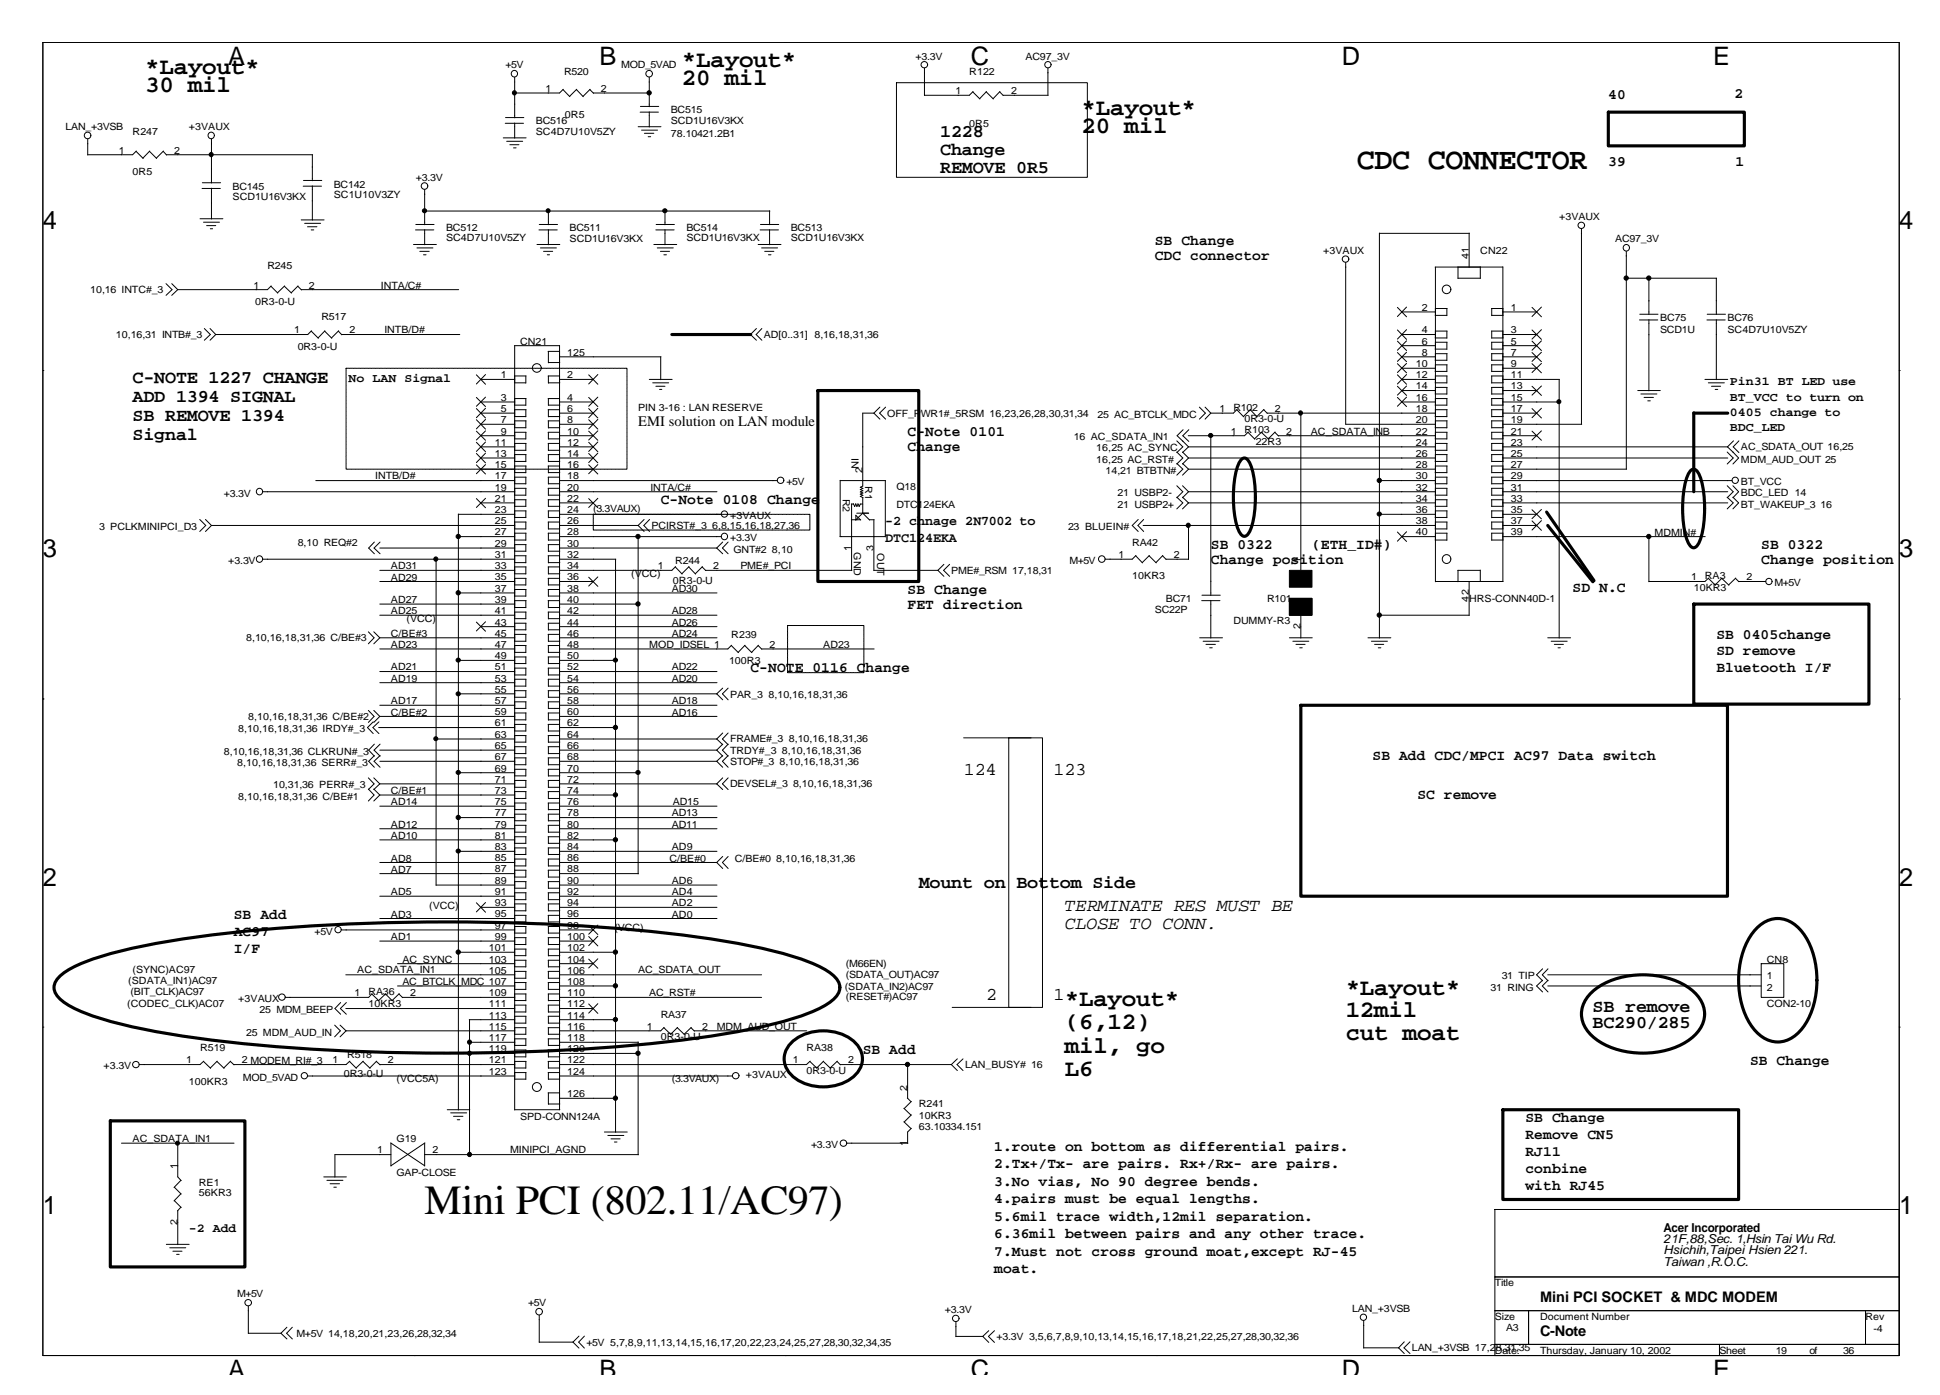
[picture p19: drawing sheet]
<svg xmlns="http://www.w3.org/2000/svg" width="287mm" height="207mm" viewBox="0 0 287 207" stroke-linecap="round" stroke-linejoin="round" font-family="sans-serif">
<defs><g id="words">
<text font-size="6.1" x="62.9" y="179.8">Mini PCI (802.11/AC97)</text>
<text font-size="4.5" x="201" y="25">CDC CONNECTOR</text>
<g font-size="3.8">
<text x="33.8" y="9.7">A</text>
<text x="88.8" y="9.7">B</text>
<text x="143.8" y="9.7">C</text>
<text x="198.8" y="9.7">D</text>
<text x="253.8" y="9.7">E</text>
<text x="6.3" y="34">4</text>
<text x="281.3" y="34">4</text>
<text x="6.3" y="82.6">3</text>
<text x="281.3" y="82.6">3</text>
<text x="6.3" y="131.2">2</text>
<text x="281.3" y="131.2">2</text>
<text x="6.3" y="179.8">1</text>
<text x="281.3" y="179.8">1</text>
<text x="33.8" y="204.1">A</text>
<text x="88.8" y="204.1">B</text>
<text x="143.8" y="204.1">C</text>
<text x="198.8" y="204.1">D</text>
<text x="253.8" y="204.1">E</text>
</g>
<g font-size="3.5">
<text x="21.5" y="11">*Layout*</text>
<text x="101" y="9.9">*Layout*</text>
<text x="21.5" y="13.7">30 mil</text>
<text x="101" y="12.5">20 mil</text>
<text x="160.2" y="17">*Layout*</text>
<text x="160.2" y="19.7">20 mil</text>
<text x="157.7" y="148.9">*Layout*</text>
<text x="199.3" y="147.3">*Layout*</text>
<text x="157.7" y="152.4">(6,12)</text>
<text x="157.7" y="155.9">mil, go</text>
<text x="199.3" y="150.6">12mil</text>
<text x="199.3" y="154">cut moat</text>
<text x="157.7" y="159.4">L6</text>
</g>
<g font-size="2.7">
<text x="139.3" y="20.3">1228</text>
<text x="139.3" y="23">Change</text>
<text x="139.3" y="25.6">REMOVE 0R5</text>
<text x="19.6" y="56.7">C-NOTE 1227 CHANGE</text>
<text x="19.6" y="59.5">ADD 1394 SIGNAL</text>
<text x="19.6" y="62.3">SB REMOVE 1394</text>
<text x="19.6" y="65.1">Signal</text>
<text x="142.8" y="114.8">124</text>
<text x="156.1" y="114.8">123</text>
<text x="136.1" y="131.6">Mount on Bottom Side</text>
<text x="157.7" y="134.9">TERMINATE RES MUST BE</text>
<text x="157.7" y="137.6">CLOSE TO CONN.</text>
<text x="146.1" y="148.1">2</text>
<text x="156.1" y="148.1">1</text>
<text x="235.9" y="149.9">SB remove</text>
<text x="235.9" y="152.2">BC290/285</text>
</g>
<g font-size="2.2">
<text x="238.3" y="14.7">40</text>
<text x="256.9" y="14.5">2</text>
<text x="238.3" y="24.5">39</text>
<text x="257.1" y="24.5">1</text>
<text x="171.1" y="36.3">SB Change</text>
<text x="171.1" y="38.6">CDC connector</text>
<text x="94.5" y="63.1">EMI solution on LAN module</text>
<text x="134.5" y="64.6">C-Note 0101</text>
<text x="134.5" y="66.9">Change</text>
<text x="97.9" y="74.6">C-Note 0108 Change</text>
<text x="179.4" y="81.3">SB 0322</text>
<text x="179.4" y="83.5">Change position</text>
<text x="194.4" y="81.3">(ETH_ID#)</text>
<text x="260.9" y="81.3">SB 0322</text>
<text x="260.9" y="83.5">Change position</text>
<text x="134.5" y="87.9">SB Change</text>
<text x="233" y="87.7">SD N.C</text>
<text x="134.5" y="90.1">FET direction</text>
<text x="254.3" y="94.6">SB 0405change</text>
<text x="111.2" y="99.6">C-NOTE 0116 Change</text>
<text x="254.3" y="97">SD remove</text>
<text x="254.3" y="99.5">Bluetooth I/F</text>
<text x="203.3" y="112.5">SB Add CDC/MPCI AC97 Data switch</text>
<text x="210" y="118.4">SC remove</text>
<text x="34.6" y="136.2">SB Add</text>
<text x="34.6" y="138.6">AC97</text>
<text x="34.6" y="141.1">I/F</text>
<text x="127.8" y="156.1">SB Add</text>
<text x="259.2" y="157.8">SB Change</text>
<text x="226" y="166.1">SB Change</text>
<text x="147.3" y="170.4">1.route on bottom as differential pairs.</text>
<text x="147.3" y="173">2.Tx+/Tx- are pairs. Rx+/Rx- are pairs.</text>
<text x="226" y="168.7">Remove CN5</text>
<text x="226" y="171.2">RJ11</text>
<text x="226" y="173.8">conbine</text>
<text x="147.3" y="175.6">3.No vias, No 90 degree bends.</text>
<text x="147.3" y="178.2">4.pairs must be equal lengths.</text>
<text x="226" y="176.3">with RJ45</text>
<text x="147.3" y="180.8">5.6mil trace width,12mil separation.</text>
<text x="147.3" y="183.4">6.36mil between pairs and any other trace.</text>
<text x="147.3" y="185.9">7.Must not cross ground moat,except RJ-45</text>
<text x="147.3" y="188.5">moat.</text>
<text x="228.1" y="197.8">C-Note</text>
<text x="228.1" y="192.8">Mini PCI SOCKET &amp; MDC MODEM</text>
</g>
<g font-size="2">
<text x="131.1" y="77.8">-2 chnage 2N7002 to</text>
<text x="131.1" y="80.2">DTC124EKA</text>
</g>
<g font-size="1.8">
<text x="51.6" y="56.5">No LAN Signal</text>
<text x="256.2" y="57">Pin31 BT LED use</text>
<text x="256.2" y="59.3">BT_VCC to turn on</text>
<text x="256.2" y="61.6">0405 change to</text>
<text x="256.2" y="63.9">BDC_LED</text>
<text x="28" y="182.5">-2 Add</text>
<text x="246.4" y="182.5">Acer Incorporated</text>
<text x="246.4" y="184.1">21F,88,Sec. 1,Hsin Tai Wu Rd.</text>
<text x="246.4" y="185.8">Hsichih,Taipei Hsien 221.</text>
<text x="246.4" y="187.4">Taiwan ,R.O.C.</text>
</g>
<g font-size="1.5">
<text x="74.9" y="10.1">+5V</text>
<text x="83.6" y="11.1">R520</text>
<text x="92" y="10.1">MOD_5VAD</text>
<text x="135.6" y="8.8">+3.3V</text>
<text x="143.6" y="11.1">R122</text>
<text x="151.9" y="8.8">AC97_3V</text>
<text x="80.8" y="13.6">1</text>
<text x="83.7" y="17.5">0R5</text>
<text x="89" y="13.6">2</text>
<text x="99.4" y="16.8">BC515</text>
<text x="141.6" y="13.9">1</text>
<text x="149.8" y="13.9">2</text>
<text x="9.7" y="19.3">LAN_+3VSB</text>
<text x="17.6" y="22.7">1</text>
<text x="19.6" y="20">R247</text>
<text x="25.8" y="22.7">2</text>
<text x="28" y="19.3">+3VAUX</text>
<text x="79.4" y="18.4">BC516</text>
<text x="79.4" y="20">SC4D7U10V5ZY</text>
<text x="99.4" y="18.3">SCD1U16V3KX</text>
<text x="99.4" y="20.3">78.10421.2B1</text>
<text x="143.6" y="18.8">0R5</text>
<text x="19.6" y="25.9">0R5</text>
<text x="34.5" y="28.1">BC145</text>
<text x="34.5" y="29.6">SCD1U16V3KX</text>
<text x="49.4" y="27.8">BC142</text>
<text x="49.4" y="29.3">SC1U10V3ZY</text>
<text x="61.6" y="26.8">+3.3V</text>
<text x="66.1" y="34.3">BC512</text>
<text x="66.1" y="35.7">SC4D7U10V5ZY</text>
<text x="84.4" y="34.3">BC511</text>
<text x="84.4" y="35.9">SCD1U16V3KX</text>
<text x="101.7" y="34.3">BC514</text>
<text x="101.7" y="35.7">SCD1U16V3KX</text>
<text x="117.1" y="34.3">BC513</text>
<text x="117.1" y="35.7">SCD1U16V3KX</text>
<text x="231" y="32.6">+3VAUX</text>
<text x="239.3" y="35.9">AC97_3V</text>
<text x="39.6" y="39.9">R245</text>
<text x="196" y="37.6">+3VAUX</text>
<text x="217.6" y="38.4" transform="rotate(-90 217.6 38.4)">41</text>
<text x="219.3" y="37.6">CN22</text>
<text x="13.3" y="43.4">10,16 INTC#_3</text>
<text x="37.5" y="42.7">1</text>
<text x="37.8" y="45.2">0R3-0-U</text>
<text x="45.8" y="42.7">2</text>
<text x="47.6" y="47.4">R517</text>
<text x="56.4" y="42.7">INTA/C#</text>
<text x="210.6" y="46">2</text>
<text x="223.8" y="46">1</text>
<text x="245.9" y="47.6">BC75</text>
<text x="255.9" y="47.6">BC76</text>
<text x="17.1" y="50.1">10,16,31 INTB#_3</text>
<text x="43.6" y="49.4">1</text>
<text x="44.1" y="51.9">0R3-0-U</text>
<text x="51.8" y="49.4">2</text>
<text x="56.9" y="49.4">INTB/D#</text>
<text x="77" y="51.1">CN21</text>
<text x="84" y="52.7">125</text>
<text x="113.2" y="50.1">AD[0..31] 8,16,18,31,36</text>
<text x="210.6" y="49.4">4</text>
<text x="210.6" y="51">6</text>
<text x="210.6" y="52.7">8</text>
<text x="223.8" y="49.4">3</text>
<text x="223.8" y="51">5</text>
<text x="223.8" y="52.7">7</text>
<text x="245.9" y="49.2">SCD1U</text>
<text x="255.9" y="49.2">SC4D7U10V5ZY</text>
<text x="74.2" y="56">1</text>
<text x="74.2" y="59.4">3</text>
<text x="84" y="56">2</text>
<text x="84" y="59.4">4</text>
<text x="209.7" y="54.4">10</text>
<text x="209.7" y="56">12</text>
<text x="209.7" y="57.7">14</text>
<text x="209.7" y="59.4">16</text>
<text x="223.8" y="54.4">9</text>
<text x="223.8" y="56">11</text>
<text x="223.8" y="57.7">13</text>
<text x="223.8" y="59.4">15</text>
<text x="74.2" y="61">5</text>
<text x="74.2" y="62.7">7</text>
<text x="74.2" y="64.4">9</text>
<text x="84" y="61">6</text>
<text x="84" y="62.7">8</text>
<text x="84" y="64.4">10</text>
<text x="94.5" y="60.9">PIN 3-16 : LAN RESERVE</text>
<text x="131.4" y="61.7">OFF_PWR1#_5RSM 16,23,26,28,30,31,34</text>
<text x="159.1" y="65.2">16 AC_SDATA_IN1</text>
<text x="162.6" y="61.9">25 AC_BTCLK_MDC</text>
<text x="180.6" y="61">1</text>
<text x="182.3" y="64.4">1</text>
<text x="182.7" y="60.9">R102</text>
<text x="184.4" y="64.2">R103</text>
<text x="184.4" y="62.5">0R3-0-U</text>
<text x="186" y="65.9">22R3</text>
<text x="188.8" y="61">2</text>
<text x="190.5" y="64.4">2</text>
<text x="194.2" y="64.4">AC_SDATA_INB</text>
<text x="209.7" y="61">18</text>
<text x="209.7" y="62.7">20</text>
<text x="209.7" y="64.4">22</text>
<text x="223.8" y="61">17</text>
<text x="223.8" y="62.7">19</text>
<text x="223.8" y="64.4">21</text>
<text x="55.6" y="71">INTB/D#</text>
<text x="73.3" y="66">11</text>
<text x="73.3" y="67.7">13</text>
<text x="73.3" y="69.3">15</text>
<text x="73.3" y="71">17</text>
<text x="84" y="66">12</text>
<text x="84" y="67.7">14</text>
<text x="84" y="69.3">16</text>
<text x="84" y="71">18</text>
<text x="116.5" y="71.9">+5V</text>
<text x="126.2" y="67.8" transform="rotate(90 126.2 67.8)">IN</text>
<text x="127.8" y="70" transform="rotate(-90 127.8 70)">2</text>
<text x="128.1" y="72" transform="rotate(90 128.1 72)">R1</text>
<text x="162.4" y="68.5">16,25 AC_RST#</text>
<text x="162.4" y="66.9">16,25 AC_SYNC</text>
<text x="163.7" y="70.2">14,21 BTBTN#</text>
<text x="209.7" y="66">24</text>
<text x="209.7" y="67.7">26</text>
<text x="209.7" y="69.3">28</text>
<text x="209.7" y="71">30</text>
<text x="223.8" y="66">23</text>
<text x="223.8" y="67.7">25</text>
<text x="223.8" y="69.3">27</text>
<text x="223.8" y="71">29</text>
<text x="257.9" y="68.5">MDM_AUD_OUT 25</text>
<text x="257.9" y="66.7">AC_SDATA_OUT 16,25</text>
<text x="257.9" y="71.9">BT_VCC</text>
<text x="33.1" y="73.7">+3.3V</text>
<text x="73.3" y="72.7">19</text>
<text x="73.3" y="74.3">21</text>
<text x="73.3" y="76">23</text>
<text x="73.3" y="77.7">25</text>
<text x="84" y="72.7">20</text>
<text x="84" y="74.3">22</text>
<text x="84" y="76">24</text>
<text x="84" y="77.7">26</text>
<text x="87.9" y="75.8">(3.3VAUX)</text>
<text x="96.3" y="72.7">INTA/C#</text>
<text x="108.2" y="76.8">+3VAUX</text>
<text x="124.8" y="73.8" transform="rotate(90 124.8 73.8)">R2</text>
<text x="132.8" y="72.5">Q18</text>
<text x="132.8" y="75.2">DTC124EKA</text>
<text x="165.6" y="73.5">21 USBP2-</text>
<text x="165.6" y="75.2">21 USBP2+</text>
<text x="209.7" y="72.7">32</text>
<text x="209.7" y="74.3">34</text>
<text x="209.7" y="76">36</text>
<text x="209.7" y="77.7">38</text>
<text x="223.8" y="72.7">31</text>
<text x="223.8" y="74.3">33</text>
<text x="223.8" y="76">35</text>
<text x="223.8" y="77.7">37</text>
<text x="257.9" y="75.2">BT_WAKEUP_3</text>
<text x="257.9" y="73.5">BDC_LED 14</text>
<text x="269.7" y="75.2">16</text>
<text x="14.7" y="78.5">3 PCLKMINIPCI_D3</text>
<text x="33.8" y="83.5">+3.3V</text>
<text x="44.1" y="80.8">8,10 REQ#2</text>
<text x="73.3" y="79.3">27</text>
<text x="73.3" y="81">29</text>
<text x="73.3" y="82.6">31</text>
<text x="84" y="79.3">28</text>
<text x="84" y="81">30</text>
<text x="84" y="82.6">32</text>
<text x="96.5" y="78.3">PCIRST#_3</text>
<text x="100" y="83.5">R244</text>
<text x="105.5" y="78.3">6,8,15,16,18,27,36</text>
<text x="108.2" y="80.2">+3.3V</text>
<text x="108.7" y="81.8">GNT#2</text>
<text x="114.3" y="81.8">8,10</text>
<text x="126.1" y="81.5" transform="rotate(-90 126.1 81.5)">1</text>
<text x="126.5" y="81.8" transform="rotate(90 126.5 81.8)">GND</text>
<text x="129.4" y="81.5" transform="rotate(-90 129.4 81.5)">3</text>
<text x="130" y="82" transform="rotate(90 130 82)">OUT</text>
<text x="158.2" y="78.5">23 BLUEIN#</text>
<text x="158.4" y="83.5">M+5V</text>
<text x="165.7" y="82.6">1</text>
<text x="167.7" y="80.8">RA42</text>
<text x="173.9" y="82.6">2</text>
<text x="192.7" y="83.3" transform="rotate(-90 192.7 83.3)">1</text>
<text x="209.7" y="79.3">40</text>
<text x="223.8" y="79.3">39</text>
<text x="245.1" y="79.3">MDMIN#</text>
<text x="57.9" y="84.3">AD31</text>
<text x="57.9" y="86">AD29</text>
<text x="57.9" y="89.3">AD27</text>
<text x="73.3" y="84.3">33</text>
<text x="73.3" y="86">35</text>
<text x="73.3" y="87.6">37</text>
<text x="73.3" y="89.3">39</text>
<text x="84" y="84.3">34</text>
<text x="84" y="86">36</text>
<text x="84" y="87.6">38</text>
<text x="84" y="89.3">40</text>
<text x="93.5" y="85.5">(VCC)</text>
<text x="97.5" y="84.3">1</text>
<text x="99.5" y="87.6">AD30</text>
<text x="99.7" y="86.5">0R3-0-U</text>
<text x="105.7" y="84.3">2</text>
<text x="109.7" y="84.3">PME#_PCI</text>
<text x="140.9" y="85">PME#_RSM 17,18,31</text>
<text x="167.7" y="85.8">10KR3</text>
<text x="172.7" y="89.2">BC71</text>
<text x="187.7" y="89.2">R101</text>
<text x="217.6" y="89.1" transform="rotate(-90 217.6 89.1)">42</text>
<text x="217.6" y="89.2">HRS-CONN40D-1</text>
<text x="250.5" y="86">1</text>
<text x="250.9" y="87.5">10KR3</text>
<text x="252.6" y="85.8">RA3</text>
<text x="258.7" y="86">2</text>
<text x="262.9" y="86.8">M+5V</text>
<text x="36.4" y="95">8,10,16,18,31,36 C/BE#3</text>
<text x="57.9" y="94.3">C/BE#3</text>
<text x="57.9" y="96">AD23</text>
<text x="57.9" y="91">AD25</text>
<text x="60.2" y="92.1">(VCC)</text>
<text x="73.3" y="90.9">41</text>
<text x="73.3" y="92.6">43</text>
<text x="73.3" y="94.3">45</text>
<text x="73.3" y="95.9">47</text>
<text x="84" y="90.9">42</text>
<text x="84" y="92.6">44</text>
<text x="84" y="94.3">46</text>
<text x="84" y="95.9">48</text>
<text x="96.2" y="96">MOD_IDSEL 1</text>
<text x="99.5" y="91">AD28</text>
<text x="99.5" y="92.6">AD26</text>
<text x="99.5" y="94.3">AD24</text>
<text x="108.3" y="94.5">R239</text>
<text x="114" y="95.9">2</text>
<text x="122" y="96">AD23</text>
<text x="171.1" y="90.8">SC22P</text>
<text x="182.7" y="92.5">DUMMY-R3</text>
<text x="192.7" y="93.2" transform="rotate(-90 192.7 93.2)">2</text>
<text x="57.9" y="99.3">AD21</text>
<text x="57.9" y="101">AD19</text>
<text x="73.3" y="97.6">49</text>
<text x="73.3" y="99.3">51</text>
<text x="73.3" y="100.9">53</text>
<text x="84" y="97.6">50</text>
<text x="84" y="99.3">52</text>
<text x="84" y="100.9">54</text>
<text x="99.5" y="99.3">AD22</text>
<text x="99.5" y="101">AD20</text>
<text x="108" y="98.3">100R3</text>
<text x="36.8" y="106.6">8,10,16,18,31,36 C/BE#2</text>
<text x="57.9" y="104.3">AD17</text>
<text x="57.9" y="106">C/BE#2</text>
<text x="73.3" y="102.6">55</text>
<text x="73.3" y="104.3">57</text>
<text x="73.3" y="105.9">59</text>
<text x="73.3" y="107.6">61</text>
<text x="84" y="102.6">56</text>
<text x="84" y="104.3">58</text>
<text x="84" y="105.9">60</text>
<text x="84" y="107.6">62</text>
<text x="99.5" y="104.3">AD18</text>
<text x="99.5" y="106">AD16</text>
<text x="108.2" y="103.3">PAR_3</text>
<text x="113.8" y="103.3">8,10,16,18,31,36</text>
<text x="33.1" y="111.8">8,10,16,18,31,36 CLKRUN#_3</text>
<text x="35.1" y="113.4">8,10,16,18,31,36 SERR#_3</text>
<text x="35.3" y="108.5">8,10,16,18,31,36 IRDY#_3</text>
<text x="73.3" y="109.3">63</text>
<text x="73.3" y="110.9">65</text>
<text x="73.3" y="112.6">67</text>
<text x="84" y="109.3">64</text>
<text x="84" y="110.9">66</text>
<text x="84" y="112.6">68</text>
<text x="108.2" y="111.6">TRDY#_3</text>
<text x="108.2" y="110">FRAME#_3</text>
<text x="108.2" y="113.3">STOP#_3</text>
<text x="115.5" y="113.3">8,10,16,18,31,36</text>
<text x="115.8" y="111.6">8,10,16,18,31,36</text>
<text x="116.8" y="110">8,10,16,18,31,36</text>
<text x="35.3" y="118.4">8,10,16,18,31,36 C/BE#1</text>
<text x="40.5" y="116.8">10,31,36 PERR#_3</text>
<text x="57.9" y="119.3">AD14</text>
<text x="57.9" y="117.6">C/BE#1</text>
<text x="73.3" y="114.3">69</text>
<text x="73.3" y="115.9">71</text>
<text x="73.3" y="117.6">73</text>
<text x="73.3" y="119.2">75</text>
<text x="84" y="114.3">70</text>
<text x="84" y="115.9">72</text>
<text x="84" y="117.6">74</text>
<text x="84" y="119.2">76</text>
<text x="99.7" y="119.3">AD15</text>
<text x="108.2" y="116.6">DEVSEL#_3</text>
<text x="117.5" y="116.6">8,10,16,18,31,36</text>
<text x="57.9" y="124.3">AD10</text>
<text x="57.9" y="122.6">AD12</text>
<text x="73.3" y="120.9">77</text>
<text x="73.3" y="122.6">79</text>
<text x="73.3" y="124.2">81</text>
<text x="73.3" y="125.9">83</text>
<text x="84" y="120.9">78</text>
<text x="84" y="122.6">80</text>
<text x="84" y="124.2">82</text>
<text x="84" y="125.9">84</text>
<text x="99.5" y="125.9">AD9</text>
<text x="99.5" y="120.9">AD13</text>
<text x="99.5" y="122.6">AD11</text>
<text x="57.9" y="127.6">AD8</text>
<text x="57.9" y="129.3">AD7</text>
<text x="73.3" y="127.6">85</text>
<text x="73.3" y="129.2">87</text>
<text x="73.3" y="130.9">89</text>
<text x="84" y="127.6">86</text>
<text x="84" y="129.2">88</text>
<text x="84" y="130.9">90</text>
<text x="99.2" y="127.6">C/BE#0</text>
<text x="99.5" y="130.9">AD6</text>
<text x="108.8" y="127.7">C/BE#0</text>
<text x="115" y="127.7">8,10,16,18,31,36</text>
<text x="57.9" y="135.9">AD3</text>
<text x="57.9" y="132.6">AD5</text>
<text x="63.6" y="134.6">(VCC)</text>
<text x="73.3" y="132.6">91</text>
<text x="73.3" y="134.2">93</text>
<text x="73.3" y="135.9">95</text>
<text x="73.3" y="137.6">97</text>
<text x="84" y="132.6">92</text>
<text x="84" y="134.2">94</text>
<text x="84" y="135.9">96</text>
<text x="84" y="137.6">98</text>
<text x="91" y="137.9">(VCC)</text>
<text x="99.5" y="132.6">AD4</text>
<text x="99.5" y="134.3">AD2</text>
<text x="99.5" y="135.9">AD0</text>
<text x="46.6" y="138.4">+5V</text>
<text x="57.9" y="139.2">AD1</text>
<text x="59.6" y="142.6">AC_SYNC</text>
<text x="72.4" y="140.9">101</text>
<text x="72.4" y="142.6">103</text>
<text x="73.3" y="139.2">99</text>
<text x="84" y="139.2">100</text>
<text x="84" y="140.9">102</text>
<text x="84" y="142.6">104</text>
<text x="125.3" y="143.2">(M66EN)</text>
<text x="261.7" y="142.6">CN8</text>
<text x="18.8" y="149.1">(CODEC_CLK)AC07</text>
<text x="19" y="145.7">(SDATA_IN1)AC97</text>
<text x="19.3" y="147.4">(BIT_CLK)AC97</text>
<text x="19.6" y="144.1">(SYNC)AC97</text>
<text x="35.3" y="148.4">+3VAUX</text>
<text x="52.5" y="147.5">1</text>
<text x="52.9" y="144.1">AC_SDATA_IN1</text>
<text x="54.6" y="147.4">RA36</text>
<text x="54.6" y="149.1">10KR3</text>
<text x="59.6" y="145.9">AC_BTCLK_MDC 107</text>
<text x="60.7" y="147.5">2</text>
<text x="72.4" y="144.2">105</text>
<text x="72.4" y="147.5">109</text>
<text x="72.4" y="149.2">111</text>
<text x="84" y="144.2">106</text>
<text x="84" y="145.9">108</text>
<text x="84" y="147.5">110</text>
<text x="84" y="149.2">112</text>
<text x="94.5" y="144.1">AC_SDATA_OUT</text>
<text x="96.2" y="147.5">AC_RST#</text>
<text x="125.1" y="146.6">(SDATA_IN2)AC97</text>
<text x="125.3" y="148.1">(RESET#)AC97</text>
<text x="125.3" y="144.9">(SDATA_OUT)AC97</text>
<text x="220.8" y="146.7">31 RING</text>
<text x="222.5" y="145">31 TIP</text>
<text x="261.7" y="149.2">CON2-10</text>
<text x="261.7" y="145">1</text>
<text x="261.7" y="146.7">2</text>
<text x="29.6" y="155.7">R519</text>
<text x="36.4" y="153.4">25 MDM_AUD_IN</text>
<text x="38.4" y="150">25 MDM_BEEP</text>
<text x="72.4" y="150.8">113</text>
<text x="72.4" y="152.5">115</text>
<text x="72.4" y="154.2">117</text>
<text x="72.4" y="155.8">119</text>
<text x="84" y="150.8">114</text>
<text x="84" y="152.5">116</text>
<text x="84" y="154.2">118</text>
<text x="84" y="155.8">120</text>
<text x="95.8" y="152.5">1</text>
<text x="97.9" y="150.7">RA37</text>
<text x="97.9" y="154">0R3-0-U</text>
<text x="104" y="152.5">2</text>
<text x="106.2" y="152.5">MDM_AUD_OUT</text>
<text x="119.5" y="155.7">RA38</text>
<text x="15.3" y="158.4">+3.3V</text>
<text x="27.6" y="157.5">1</text>
<text x="28" y="160.7">100KR3</text>
<text x="35.8" y="157.5">2 MODEM_RI#_3</text>
<text x="36" y="160">MOD_5VAD</text>
<text x="49.2" y="157.5">1</text>
<text x="50.9" y="159.5">0R3-0-U</text>
<text x="51.4" y="156.7">R518</text>
<text x="57.4" y="157.5">2</text>
<text x="58.8" y="160.2">(VCC5A)</text>
<text x="72.4" y="157.5">121</text>
<text x="72.4" y="159.2">123</text>
<text x="84" y="157.5">122</text>
<text x="84" y="159.2">124</text>
<text x="99.5" y="160.2">(3.3VAUX)</text>
<text x="110.5" y="159.7">+3VAUX</text>
<text x="117.4" y="157.5">1</text>
<text x="119.5" y="159">0R3-0-U</text>
<text x="125.6" y="157.5">2</text>
<text x="134.4" y="161.5" transform="rotate(-90 134.4 161.5)">2</text>
<text x="143" y="158.2">LAN_BUSY# 16</text>
<text x="77" y="165.8">SPD-CONN124A</text>
<text x="84" y="162.5">126</text>
<text x="136.1" y="164">R241</text>
<text x="136.1" y="165.7">10KR3</text>
<text x="136.1" y="167.4">63.10334.151</text>
<text x="19.6" y="169.2">AC_SDATA_IN1</text>
<text x="26.3" y="173.2" transform="rotate(-90 26.3 173.2)">1</text>
<text x="55.9" y="170.8">1</text>
<text x="58.8" y="169.2">G19</text>
<text x="64.1" y="170.8">2</text>
<text x="75.6" y="170.8">MINIPCI_AGND</text>
<text x="120.1" y="170">+3.3V</text>
<text x="134.4" y="169.7" transform="rotate(-90 134.4 169.7)">1</text>
<text x="29.5" y="175.7">RE1</text>
<text x="29.5" y="177.2">56KR3</text>
<text x="58.8" y="174.2">GAP-CLOSE</text>
<text x="26.3" y="181.4" transform="rotate(-90 26.3 181.4)">2</text>
<text x="221.4" y="190.5">Title</text>
<text x="35.1" y="192.1">M+5V</text>
<text x="43.9" y="198">M+5V 14,18,20,21,23,26,28,32,34</text>
<text x="78.2" y="193.5">+5V</text>
<text x="140" y="194.5">+3.3V</text>
<text x="200.3" y="194.3">LAN_+3VSB</text>
<text x="221.4" y="195.5">Size</text>
<text x="223.1" y="197.1">A3</text>
<text x="228.1" y="195.5">Document Number</text>
<text x="276.4" y="195.5">Rev</text>
<text x="277.5" y="197.3">-4</text>
<text x="86.9" y="199.3">+5V 5,7,8,9,11,13,14,15,16,17,20,22,23,24,25,27,28,30,32,34,35</text>
<text x="147.6" y="198.5">+3.3V 3,5,6,7,8,9,10,13,14,15,16,17,18,21,22,25,27,28,30,32,36</text>
<text x="209.2" y="200.1">LAN_+3VSB 17,28,31,35</text>
<text x="221.4" y="200.5">Date:</text>
<text x="228.1" y="200.5">Thursday, January 10, 2002</text>
<text x="254.7" y="200.5">Sheet</text>
<text x="263.1" y="200.5">19</text>
<text x="268.1" y="200.5">of</text>
<text x="273.1" y="200.5">36</text>
</g>
</g></defs>
<g fill="none" stroke="#000" stroke-width=".15">
<path d="M6.3 6.3h275v194.5h-275zM61.3 6.3h.1M74.8 18.3h2.8M74.9 17.4h2.7M76.2 11.4v6.1M76.2 18.2v2.3M76.7 10.9a.47 .47 0 0 0-.7-.4 .47 .47 0 0 0-.2 .7 .47 .47 0 0 0 .8 0l.1-.3M83.4 13.3l1 1M83.4 13.2l-.5 .6h-6.7M85.4 13.3l1 1M85.4 13.2l-1 1.1M87.4 13.3l.5 .5"/>
<path d="M87.4 13.2l-1 1.1M87.9 13.8h8.3M94.5 18.8h3.4M94.8 16.6h2.7M94.9 15.8h2.7M95 19.3h2.4M95.5 19.7h1.4M96.2 11.4v4.4M96.2 16.6v2.2M96.6 10.9a.49 .49 0 0 0-.6-.4 .49 .49 0 0 0-.2 .7 .49 .49 0 0 0 .8 0v-.3M116.3 6.3h.1M132.8 12.2h28.3v14.1h-28.3z"/>
<path d="M136.9 10.1v4.1M144.1 13.6l1.1 1.1M144.1 13.6l-.5 .5h-6.7M146.1 13.6l1.1 1.1M146.1 13.6l-1 1M148.1 13.6l.5 .6M148.1 13.6l-1 1M148.6 14.1h6.7M155.2 10.1v4M171.3 6.3h.1M226.3 6.3h.1M13 20.6v2.4"/>
<path d="M13.5 20a.49 .49 0 0 0-.7-.4 .49 .49 0 0 0-.2 .8 .49 .49 0 0 0 .8-.1l.1-.2M20.2 22.4l1 1.1M20.2 22.4l-.6 .5h-6.6M22.1 22.4l1.1 1.1M22.2 22.4l-1 1M24.2 22.4l.5 .6M24.2 22.4l-1 1M24.6 22.9h21.7M29.6 32.4h3.4M29.9 27.9h2.7M30 27.1h2.7M30.1 32.9h2.4"/>
<path d="M30.6 33.4h1.4M31.2 33.9h.3M31.3 20.6v6.5M31.3 27.9v4.5M31.7 20a.47 .47 0 0 0-.6-.4 .47 .47 0 0 0-.2 .8 .47 .47 0 0 0 .8-.1v-.2M44.6 32.6h3.4M44.9 27.6h2.7M45 26.7h2.7M45.1 33.1h2.4M45.6 33.6h1.3M46.1 34.1h.4M46.3 22.9v3.9"/>
<path d="M46.3 27.5v5.1M61.3 36.2h3.3M61.6 34.1h2.7M61.6 33.2h2.7M61.8 36.7h2.3M62.2 37.2h1.4M62.7 37.7h.4M62.9 28.1v5.2M62.9 34v2.3M62.9 31.3h51.1M63.4 27.5a.49 .49 0 0 0-.7-.4 .49 .49 0 0 0-.2 .8 .49 .49 0 0 0 .8-.1l.1-.2M74.5 20.4h3.4"/>
<path d="M75.1 20.9h2.3M75.5 21.4h1.4M76.1 21.9h.4M79.5 36.2h3.4M79.8 34.1h2.7M79.9 33.2h2.7M80.1 36.7h2.3M80.5 37.2h1.4M81.1 37.7h.3M81.2 31.2v2.1M81.2 34v2.3M96 20.2h.4"/>
<path d="M96.9 36.2h3.3M97.2 34.1h2.7M97.2 33.2h2.7M97.4 36.7h2.3M97.8 37.2h1.4M98.3 37.7h.4M98.5 31.2v2.1M98.5 34v2.3M112.3 36.2h3.4M112.6 34.1h2.7M112.6 33.2h2.8M112.8 36.7h2.4"/>
<path d="M113.3 37.2h1.3M113.8 37.7h.4M114 31.2v2.1M114 34v2.3M199.3 38.9v23.9h13.3M204.3 34.5v60M204.3 34.6h13.4M212.6 39.6h10M212.6 39.6v46.6M216 39.6v1.6M217.6 34.5v5.1M219.3 39.5v1.7"/>
<path d="M222.6 39.5v46.6M234.3 33.9v28.9M240.9 37.2v32.3M241.4 36.7a.47 .47 0 0 0-.7-.4 .47 .47 0 0 0-.1 .7 .47 .47 0 0 0 .7-.1l.1-.2M6.3 54.9h.1M24.6 42l.9 .9-.9 .8M25.4 42l.9 .9M26.3 42.9l-.9 .8M30.3 48.7l.9 .8-.9 .9M31.1 48.7l.9 .8M32 49.5l-.9 .9M40.1 42.4l1 1"/>
<path d="M40.2 42.3l-.6 .6h-13.3M42.1 42.4l1.1 1M42.2 42.3l-1.1 1.1M44.1 42.4l.6 .5M44.2 42.3l-1.1 1.1M44.6 42.9h23.3M46.1 49l1.1 1.1M46.1 49l-.5 .5h-13.6M48.1 49l1 1.1M48.1 49l-1 1.1M50.1 49l.5 .6M50.2 49l-1.1 1.1"/>
<path d="M50.6 49.5h17.5M70.6 55.5l1.3 1.4M70.6 58.9l1.3 1.3M71.2 56.2h5M71.2 59.5h5M71.9 55.5l-1.3 1.4M71.9 58.8l-1.3 1.4M76.2 56.7h1.7M76.2 51.2h6.7M76.2 51.2v113.2M76.2 55.7h1.7M76.2 59h1.7"/>
<path d="M77.9 55.7v1M77.9 59v1M81.2 55.7h1.7M81.2 59h1.7M81.2 52h1.7M81.2 56.7h1.7M81.2 52v1.7M81.2 55.7v1M81.2 59v1M81.2 53.7h1.7M82.9 56.2h5M82.9 52.8h15"/>
<path d="M82.9 59.5h5M82.9 51.2v113.2M87.2 55.5l1.4 1.4M87.2 58.9l1.4 1.3M88.6 55.5l-1.4 1.4M88.6 58.8l-1.4 1.4M96.2 56.2h3.4M96.7 56.7h2.4M97.2 57.2h1.3M97.7 57.7h.3M97.9 52.8v3.4M112.1 48.7l-.9 .8 .9 .9"/>
<path d="M112.9 48.7l-.9 .8 .9 .9M207 45.5l1.4 1.4M207 48.9l1.4 1.4M207 50.5l1.4 1.4M207 52.2l1.4 1.4M207 53.9l1.4 1.3M207 55.5l1.4 1.4M207 57.2l1.4 1.4M207 58.9l1.4 1.3M207.6 56.2h5M207.6 57.8h5M207.6 49.5h5"/>
<path d="M207.6 46.2h5M207.6 51.2h5M207.6 52.8h5M207.6 54.5h5M207.6 59.5h5M208.4 45.5l-1.4 1.4M208.4 48.8l-1.4 1.4M208.4 50.5l-1.4 1.4M208.4 52.2l-1.4 1.3M208.4 53.8l-1.4 1.4M208.4 55.5l-1.4 1.4M208.4 57.2l-1.4 1.3"/>
<path d="M208.4 58.8l-1.4 1.4M212.6 56.7h1.7M212.6 58.3h1.7M212.6 46.7h1.7M212.6 50.1h1.7M212.6 51.7h1.7M212.6 53.4h1.7M212.6 55h1.7M212.6 45.7h1.8M212.6 49h1.8M212.6 50.7h1.8M212.6 52.4h1.8"/>
<path d="M212.6 54h1.8M212.6 55.7h1.8M212.6 57.4h1.8M212.6 59h1.8M214.3 45.7v1.1M214.3 49v1.1M214.3 50.7v1M214.3 52.4v1M214.3 54v1M214.3 55.7v1M214.3 57.4v1M214.3 59v1"/>
<path d="M216 41.2h3.3M220.9 45.7h1.7M220.9 49h1.7M220.9 50.7h1.7M220.9 52.4h1.7M220.9 54h1.7M220.9 55.7h1.7M220.9 57.4h1.7M220.9 59h1.7M221 56.7h1.7M221 58.3h1.7M221 46.7h1.7"/>
<path d="M221 50.1h1.7M221 51.7h1.7M221 53.4h1.7M221 55h1.7M221 45.7v1.1M221 49v1.1M221 50.7v1M221 52.4v1M221 54v1M221 55.7v1M221 57.4v1M221 59v1"/>
<path d="M222.6 56.2h8.4M222.6 57.8h5.1M222.6 49.5h5.1M222.6 46.2h5.1M222.6 51.2h5.1M222.6 52.8h5.1M222.6 54.5h5.1M222.6 59.5h8.4M226.9 45.5l1.4 1.4M226.9 48.9l1.4 1.4M226.9 50.5l1.4 1.4M226.9 52.2l1.4 1.4"/>
<path d="M226.9 53.9l1.4 1.3M226.9 57.2l1.4 1.4M228.3 45.5l-1.4 1.4M228.3 48.8l-1.4 1.4M228.3 50.5l-1.4 1.4M228.3 52.2l-1.4 1.3M228.3 53.8l-1.4 1.4M228.3 57.2l-1.4 1.3M231 56.2v38.3M240.9 41.2h13.4M242.6 57.8h3.4M242.9 47.4h2.7"/>
<path d="M242.9 46.5h2.7M243.1 58.3h2.3M243.5 58.9h1.4M244.1 59.4h.4M244.3 41.2v5.4M244.3 47.3v10.6M252.6 56.2h3.3M252.9 47.4h2.7M252.9 46.5h2.7M253.1 56.7h2.3M253.5 57.2h1.4M254.1 57.7h.4"/>
<path d="M254.3 41.2v5.4M254.3 47.3v8.9M281.3 54.9h.1M29.6 76.9l.9 .9-.9 .9M30.4 76.9l.9 .9M31.3 77.8l-.9 .9M31.3 77.8h44.9M38.9 72.8a.47 .47 0 0 0-.6-.4 .47 .47 0 0 0-.2 .7 .47 .47 0 0 0 .7 0l.1-.3M38.9 72.8h37.3M46.8 71.2h29.4M67.9 79.5h8.3M67.9 76.2h8.3"/>
<path d="M67.9 76.1v88.3M70.6 60.5l1.3 1.4M70.6 62.2l1.3 1.4M70.6 63.9l1.3 1.3M70.6 65.5l1.3 1.4M70.6 67.2l1.3 1.4M70.6 68.8l1.3 1.4M70.6 73.8l1.3 1.4M71.2 64.5h5M71.2 61.2h5M71.2 62.8h5M71.2 66.2h5"/>
<path d="M71.2 67.8h5M71.2 69.5h5M71.2 74.5h5M71.9 60.5l-1.3 1.4M71.9 62.1l-1.3 1.4M71.9 63.8l-1.3 1.4M71.9 65.5l-1.3 1.4M71.9 67.1l-1.3 1.4M71.9 68.8l-1.3 1.4M71.9 73.8l-1.3 1.4M76.2 60h1.7M76.2 61.7h1.7"/>
<path d="M76.2 63.3h1.7M76.2 65h1.7M76.2 66.7h1.7M76.2 68.3h1.7M76.2 70h1.7M76.2 71.6h1.7M76.2 73.3h1.7M76.2 75h1.7M76.2 76.6h1.7M76.2 78.3h1.7M76.2 80h1.7M76.2 60.7h1.7"/>
<path d="M76.2 62.3h1.7M76.2 64h1.7M76.2 65.7h1.7M76.2 67.3h1.7M76.2 69h1.7M76.2 70.7h1.7M76.2 72.3h1.7M76.2 74h1.7M76.2 75.7h1.7M76.2 77.3h1.7M76.2 79h1.7M77.9 60.7v1"/>
<path d="M77.9 62.3v1.1M77.9 64v1M77.9 65.7v1M77.9 67.3v1.1M77.9 69v1M77.9 70.7v1M77.9 72.3v1.1M77.9 74v1M77.9 75.7v1M77.9 77.3v1.1M77.9 79v1M81.2 60.7h1.7"/>
<path d="M81.2 62.3h1.7M81.2 64h1.7M81.2 65.7h1.7M81.2 67.3h1.7M81.2 69h1.7M81.2 70.7h1.7M81.2 72.3h1.7M81.2 74h1.7M81.2 75.7h1.7M81.2 77.3h1.7M81.2 79h1.7M81.2 60.7v1"/>
<path d="M81.2 62.3v1.1M81.2 64v1M81.2 65.7v1M81.2 67.3v1.1M81.2 69v1M81.2 70.7v1M81.2 72.3v1.1M81.2 74v1M81.2 75.7v1M81.2 77.3v1.1M81.2 79v1M81.2 60h1.7"/>
<path d="M81.2 61.7h1.7M81.2 63.3h1.7M81.2 65h1.7M81.2 66.7h1.7M81.2 68.3h1.7M81.2 70h1.7M81.2 71.6h1.7M81.2 73.3h1.7M81.2 75h1.7M81.2 76.6h1.7M81.2 78.3h1.7M81.2 80h1.7"/>
<path d="M82.9 79.5h23.9M82.9 76.2h23.9M82.9 71.2h32.2M82.9 72.8h23.3M82.9 64.5h5M82.9 61.2h5M82.9 62.8h5M82.9 66.2h5M82.9 67.8h5M82.9 69.5h5M82.9 74.5h5M82.9 77.8h11.7"/>
<path d="M87.2 60.5l1.4 1.4M87.2 62.2l1.4 1.4M87.2 63.9l1.4 1.3M87.2 65.5l1.4 1.4M87.2 67.2l1.4 1.4M87.2 68.8l1.4 1.4M87.2 73.8l1.4 1.4M88.6 73.8l-1.4 1.4M88.6 60.5l-1.4 1.4M88.6 62.1l-1.4 1.4M88.6 63.8l-1.4 1.4M88.6 65.5l-1.4 1.4"/>
<path d="M88.6 67.1l-1.4 1.4M88.6 68.8l-1.4 1.4M94.5 79.4v50M95.4 76.9l-.9 .9 .9 .9M96.2 76.9l-.8 .9 .8 .9M124.4 79.5h6.7M124.5 71.2h6.7M124.5 71.1v8.4M126.1 77h1.4M126.1 74.6h.3M126.2 74.6v9.9M126.4 74.6l.2 .4"/>
<path d="M126.7 77l1.1-1 1 1M126.7 74.6l.3 .4M126.8 74.6l-.2 .4M126.8 76.3v.7M126.8 76.3l.7 .7M126.9 76h1.8M127.1 74.6l.2 .4M127.1 74.6l-.2 .4M127.4 74.6h.4M127.5 72.2l.3 .2M127.5 72.5l.3 .2M127.5 72.8l.3 .2"/>
<path d="M127.5 73.2l.3 .2M127.5 73.5l.3 .2M127.5 74.6l-.2 .4M127.8 73.7v2.3M127.8 72l-.4 .2M127.8 72.3l-.4 .2M127.8 72.7l-.4 .2M127.8 73l-.4 .2M127.8 73.3l-.4 .2M128.8 77h.7M129.5 77v7.5M129.5 61.2h-1.7v10.8"/>
<path d="M130.3 60.3l-.8 .9 .8 .9M131.1 71.2v8.3M131.2 60.3l-.9 .9 .9 .9M168.6 76.9l-.9 .9 .9 .9M169.3 77.8h43.3M169.4 76.9l-.8 .9 .8 .9M174.3 66.9l.9 .9-.9 .9M174.3 65.3l.9 .9-.9 .8M174.3 68.6l.9 .9-.9 .9M174.3 71.9l.9 .9-.9 .9M174.3 73.6l.9 .9-.9 .9M175.2 66.9l.9 .9"/>
<path d="M175.2 65.3l.9 .9M175.2 68.6l.9 .9M175.2 71.9l.9 .9M175.2 73.6l.9 .9-.9 .9M175.3 63.6l-.9 .9 .9 .9M176 74.5h36.6M176.1 67.8l-.9 .9M176.1 66.2l-.9 .8M176.1 69.5l-.9 .9M176.1 72.8l-.9 .9M176.1 72.8h36.5M176.1 66.2h36.5"/>
<path d="M176.1 67.8h36.5M176.1 69.5h36.5M176.1 77.8v5.1M176.1 63.6l-.9 .9 .9 .9M177.7 60.3l.9 .9-.9 .9M178.5 60.3l.9 .9M179.4 61.2l-.9 .9M179.4 64.5v23.7M183.2 60.7l1 1M183.3 60.6l-.6 .6h-3.3M184.9 64l1 1M184.9 64l-.5 .5h-8.4"/>
<path d="M185.2 60.7l1 1M185.3 60.6l-1.1 1.1M186.9 64l1 1M186.9 64l-1.1 1M187.2 60.7l.5 .5M187.2 60.6l-1 1.1M187.7 61.2h24.9M188.8 64l.6 .6M188.9 64l-1 1M189.4 64.5h23.2M192.7 61.1v23.4M204.3 76.2h8.3"/>
<path d="M204.3 71.2h8.3M207 78.8l1.4 1.4M207.6 79.5h5M208.4 78.8l-1.4 1.4M212.6 60h1.7M212.6 61.7h1.7M212.6 63.3h1.7M212.6 65h1.7M212.6 66.7h1.7M212.6 68.3h1.7M212.6 70h1.7M212.6 71.6h1.7"/>
<path d="M212.6 73.3h1.7M212.6 75h1.7M212.6 76.6h1.7M212.6 78.3h1.7M212.6 80h1.7M212.6 60.7h1.8M212.6 62.3h1.8M212.6 64h1.8M212.6 65.7h1.8M212.6 67.3h1.8M212.6 69h1.8M212.6 70.7h1.8"/>
<path d="M212.6 72.3h1.8M212.6 74h1.8M212.6 75.7h1.8M212.6 77.3h1.8M212.6 79h1.8M214.3 60.7v1M214.3 62.3v1.1M214.3 64v1M214.3 65.7v1M214.3 67.3v1.1M214.3 69v1M214.3 70.7v1"/>
<path d="M214.3 72.3v1.1M214.3 74v1M214.3 75.7v1M214.3 77.3v1.1M214.3 79v1M220.9 60.7h1.7M220.9 62.3h1.7M220.9 64h1.7M220.9 65.7h1.7M220.9 67.3h1.7M220.9 69h1.7M220.9 70.7h1.7"/>
<path d="M220.9 72.3h1.7M220.9 74h1.7M220.9 75.7h1.7M220.9 77.3h1.7M220.9 79h1.7M221 60h1.7M221 61.7h1.7M221 63.3h1.7M221 65h1.7M221 66.7h1.7M221 68.3h1.7M221 70h1.7"/>
<path d="M221 71.6h1.7M221 73.3h1.7M221 75h1.7M221 76.6h1.7M221 78.3h1.7M221 80h1.7M221 60.7v1M221 62.3v1.1M221 64v1M221 65.7v1M221 67.3v1.1M221 69v1"/>
<path d="M221 70.7v1M221 72.3v1.1M221 74v1M221 75.7v1M221 77.3v1.1M221 79v1M222.6 79.5h30M222.6 76.2h5.1M222.6 71.2h34M222.6 72.8h33.3M222.6 64.5h5.1M222.6 61.2h5.1"/>
<path d="M222.6 62.8h11.7M222.6 66.2h33.3M222.6 67.8h33.3M222.6 69.5h18.4M222.6 74.5h33.3M222.6 77.8h5.1M226.9 60.5l1.4 1.4M226.9 63.9l1.4 1.3M226.9 75.5l1.4 1.3M226.9 77.1l1.4 1.4M228.3 60.5l-1.4 1.4M228.3 63.8l-1.4 1.4"/>
<path d="M228.3 75.5l-1.4 1.3M228.3 77.1l-1.4 1.4M244.3 79.5v6.7M255.9 66.9l.9 .9-.9 .9M255.9 73.6l.9 .9-.9 .9M255.9 71.9l.9 .9-.9 .9M256.7 66.9l.9 .9-.9 .9M256.7 73.6l.9 .9-.9 .9M256.7 71.9l.9 .9-.9 .9M256.8 65.3l-.9 .9 .9 .8M257.6 65.3l-.8 .9 .8 .8M38.9 82.8a.47 .47 0 0 0-.6-.4 .47 .47 0 0 0-.2 .7 .47 .47 0 0 0 .7-.1l.1-.2"/>
<path d="M38.9 82.8h37.3M54.6 93.6l.8 .9-.8 .8M55.4 93.6l.9 .9M55.5 80.3l-.9 .9 .9 .8M56.3 94.5l-.9 .8M56.3 94.5h19.9M56.3 86.1h19.9M56.3 96.1h19.9M56.3 84.5h19.9M56.3 81.2h19.9M56.3 89.5h19.9M56.3 91.1h19.9"/>
<path d="M56.3 99.5h19.9M56.3 80.3l-.9 .9 .9 .8M64.6 82.8v48.3M67.9 87.8h8.3M67.9 97.8h8.3M70.6 92.1l1.3 1.4M71.2 92.8h5M71.9 92.1l-1.3 1.3M76.2 95h1.7M76.2 81.6h1.7M76.2 83.3h1.7M76.2 85h1.7"/>
<path d="M76.2 86.6h1.7M76.2 88.3h1.7M76.2 90h1.7M76.2 91.6h1.7M76.2 93.3h1.7M76.2 96.6h1.7M76.2 98.3h1.7M76.2 100h1.7M76.2 89h1.7M76.2 80.7h1.7M76.2 82.3h1.7M76.2 84h1.7"/>
<path d="M76.2 85.7h1.7M76.2 87.3h1.7M76.2 90.6h1.7M76.2 92.3h1.7M76.2 94h1.7M76.2 95.6h1.7M76.2 97.3h1.7M76.2 98.9h1.7M77.9 80.7v1M77.9 82.3v1.1M77.9 84v1M77.9 85.7v1"/>
<path d="M77.9 87.3v1M77.9 89v1M77.9 90.6v1.1M77.9 92.3v1M77.9 94v1M77.9 95.6v1.1M77.9 97.3v1M77.9 98.9v1.1M81.2 89h1.7M81.2 80.7h1.7M81.2 82.3h1.7M81.2 84h1.7"/>
<path d="M81.2 85.7h1.7M81.2 87.3h1.7M81.2 90.6h1.7M81.2 92.3h1.7M81.2 94h1.7M81.2 95.6h1.7M81.2 97.3h1.7M81.2 98.9h1.7M81.2 95h1.7M81.2 80.7v1M81.2 82.3v1.1M81.2 84v1"/>
<path d="M81.2 85.7v1M81.2 87.3v1M81.2 89v1M81.2 90.6v1.1M81.2 92.3v1M81.2 94v1M81.2 95.6v1.1M81.2 97.3v1M81.2 98.9v1.1M81.2 81.6h1.7M81.2 83.3h1.7M81.2 85h1.7"/>
<path d="M81.2 86.6h1.7M81.2 88.3h1.7M81.2 90h1.7M81.2 91.6h1.7M81.2 93.3h1.7M81.2 96.6h1.7M81.2 98.3h1.7M81.2 100h1.7M82.9 82.8h8.3M82.9 94.5h23.3M82.9 86.1h5M82.9 81.2h23.3"/>
<path d="M82.9 87.8h23.3M82.9 89.5h11.7M82.9 91.1h23.3M82.9 92.8h23.3M82.9 97.8h8.3M82.9 99.5h23.3M87.2 85.5l1.4 1.3M88.6 85.4l-1.4 1.4M91.2 82.8v84.9M100 84l1 1M100.1 83.9l-.6 .6h-16.6M102 84l1 1"/>
<path d="M102.1 83.9l-1.1 1.1M104 84l.6 .5M104.1 83.9l-1.1 1.1M104.5 84.5h21.7M107.1 80.3l-.9 .9 .9 .8M107.9 80.3l-.9 .9 .9 .8M108.3 95.6l1.1 1.1M108.4 95.6l-.6 .5h-24.9M110.3 95.6l1.1 1.1M110.4 95.6l-1.1 1M112.3 95.6l.6 .6M112.4 95.6l-1.1 1"/>
<path d="M112.8 96.1h16.7M129.5 84.5h9.5M139.8 83.6l-.9 .9 .9 .9M140.7 83.6l-.9 .9 .9 .9M163.7 82.8a.49 .49 0 0 0-.7-.5 .49 .49 0 0 0-.2 .8 .49 .49 0 0 0 .8-.1l.1-.2M168.2 82.3l1 1.1M168.3 82.3l-.6 .5h-4M170.2 82.3l1.1 1.1M170.3 82.3l-1.1 1M172.2 82.3l.6 .6M172.3 82.3l-1.1 1M172.7 82.8h3.4"/>
<path d="M177.7 94.5h3.4M178 89h2.7M178.1 88.2h2.7M178.2 95h2.4M178.6 95.4h1.4M179.2 95.9h.4M179.4 88.9v5.6M191 94.5h3.4M191.5 95h2.4M192 95.4h1.3M192.5 95.9h.4M192.7 91.1v3.4"/>
<path d="M202.6 94.5h3.4M203.2 95h2.3M203.6 95.4h1.4M204.2 95.9h.4M204.3 91.1h13.3M212.6 86.1h10.1M214.9 82.8a.64 .64 0 0 0-.9-.6 .64 .64 0 0 0-.2 1.1 .64 .64 0 0 0 1.1-.2v-.3M215.9 84.5h3.4M216 84.5v1.7M217.6 86.1v5.1M219.3 84.4v1.7M229.3 94.5h3.4"/>
<path d="M229.8 95h2.4M230.3 95.4h1.3M230.8 95.9h.3M253.1 85.7l1 1M253.1 85.6l-.5 .5h-8.3M255.1 85.7l1 1M255.1 85.6l-1 1M257.1 85.7l.5 .5M257.1 85.6l-1 1M257.6 86.1h4M6.3 103.5h.1M54.6 105.2l.8 .9-.8 .9"/>
<path d="M54.6 116.9l.8 .8-.8 .9M54.6 115.2l.8 .9-.8 .8M55.3 106.9l-.9 .9 .9 .8M55.4 105.2l.9 .9M55.4 116.9l.9 .8M55.4 115.2l.9 .9-.9 .8M55.5 110.2l-.9 .9 .9 .9M55.5 111.9l-.9 .8 .9 .9M56.1 107.8h20.1M56.1 106.9l-.9 .9 .9 .8M56.2 116.1h20M56.3 106.1l-.9 .9"/>
<path d="M56.3 117.7l-.9 .9M56.3 101.1h19.9M56.3 104.5h19.9M56.3 106.1h19.9M56.3 111.1h19.9M56.3 112.7h19.9M56.3 117.7h19.9M56.3 119.4h19.9M56.3 110.2l-.9 .9 .9 .9M56.3 111.9l-.9 .8 .9 .9M64.6 109.4h11.6M67.9 102.8h8.3"/>
<path d="M67.9 114.4h8.3M76.2 101.6h1.7M76.2 103.3h1.7M76.2 104.9h1.7M76.2 106.6h1.7M76.2 108.3h1.7M76.2 109.9h1.7M76.2 111.6h1.7M76.2 113.3h1.7M76.2 114.9h1.7M76.2 116.6h1.7M76.2 118.3h1.7"/>
<path d="M76.2 119.9h1.7M76.2 100.6h1.7M76.2 102.3h1.7M76.2 103.9h1.7M76.2 105.6h1.7M76.2 107.3h1.7M76.2 108.9h1.7M76.2 110.6h1.7M76.2 112.2h1.7M76.2 113.9h1.7M76.2 115.6h1.7M76.2 117.2h1.7"/>
<path d="M76.2 118.9h1.7M77.9 100.6v1.1M77.9 102.3v1M77.9 103.9v1.1M77.9 105.6v1.1M77.9 107.3v1M77.9 108.9v1.1M77.9 110.6v1M77.9 112.2v1.1M77.9 113.9v1M77.9 115.6v1M77.9 117.2v1.1"/>
<path d="M77.9 118.9v1M81.2 100.6h1.7M81.2 102.3h1.7M81.2 103.9h1.7M81.2 105.6h1.7M81.2 107.3h1.7M81.2 108.9h1.7M81.2 110.6h1.7M81.2 112.2h1.7M81.2 113.9h1.7M81.2 115.6h1.7M81.2 117.2h1.7"/>
<path d="M81.2 118.9h1.7M81.2 100.6v1.1M81.2 102.3v1M81.2 103.9v1.1M81.2 105.6v1.1M81.2 107.3v1M81.2 108.9v1.1M81.2 110.6v1M81.2 112.2v1.1M81.2 113.9v1M81.2 115.6v1M81.2 117.2v1.1"/>
<path d="M81.2 118.9v1M81.2 101.6h1.7M81.2 103.3h1.7M81.2 104.9h1.7M81.2 106.6h1.7M81.2 108.3h1.7M81.2 109.9h1.7M81.2 111.6h1.7M81.2 113.3h1.7M81.2 114.9h1.7M81.2 116.6h1.7M81.2 118.3h1.7"/>
<path d="M81.2 119.9h1.7M82.9 101.1h23.3M82.9 102.8h23.3M82.9 104.5h23.3M82.9 106.1h23.3M82.9 107.8h8.3M82.9 109.4h23.3M82.9 111.1h23.3M82.9 112.7h23.3M82.9 114.4h11.7M82.9 116.1h23.3M82.9 117.7h8.3"/>
<path d="M82.9 119.4h23.3M107.1 110.2l-.9 .9 .9 .9M107.1 108.6l-.9 .8 .9 .9M107.1 111.9l-.9 .8 .9 .9M107.1 115.2l-.9 .9 .9 .8M107.1 101.9l-.9 .9 .9 .8M107.9 110.2l-.9 .9 .9 .9M107.9 108.6l-.9 .8 .9 .9M107.9 111.9l-.9 .8 .9 .9M107.9 115.2l-.9 .9 .9 .8M107.9 101.9l-.9 .9 .9 .8M142.7 109.3h10"/>
<path d="M149.4 109.3h5v39.9h-5zM281.3 103.5h.1M50.6 137.7h25.6M56.3 122.7h19.9M56.3 124.4h19.9M56.3 127.7h19.9M56.3 129.4h19.9M56.3 132.7h19.9M56.3 136h19.9M56.3 139.4h19.9M64.6 131.1h11.6M67.9 121.1h8.3"/>
<path d="M67.9 126.1h8.3M70.6 133.7l1.3 1.4M71.2 134.4h5M71.9 133.7l-1.3 1.4M76.2 121.6h1.7M76.2 123.2h1.7M76.2 124.9h1.7M76.2 126.5h1.7M76.2 128.2h1.7M76.2 129.9h1.7M76.2 131.5h1.7M76.2 133.2h1.7"/>
<path d="M76.2 134.9h1.7M76.2 136.5h1.7M76.2 138.2h1.7M76.2 139.9h1.7M76.2 120.6h1.7M76.2 122.2h1.7M76.2 123.9h1.7M76.2 125.6h1.7M76.2 127.2h1.7M76.2 128.9h1.7M76.2 130.6h1.7M76.2 132.2h1.7"/>
<path d="M76.2 133.9h1.7M76.2 135.6h1.7M76.2 137.2h1.7M76.2 138.9h1.7M77.9 120.6v1M77.9 122.2v1.1M77.9 123.9v1M77.9 125.6v1M77.9 127.2v1.1M77.9 128.9v1M77.9 130.6v1M77.9 132.2v1.1"/>
<path d="M77.9 133.9v1M77.9 135.6v1M77.9 137.2v1M77.9 138.9v1M81.2 120.6h1.7M81.2 122.2h1.7M81.2 123.9h1.7M81.2 125.6h1.7M81.2 127.2h1.7M81.2 128.9h1.7M81.2 130.6h1.7M81.2 132.2h1.7"/>
<path d="M81.2 133.9h1.7M81.2 135.6h1.7M81.2 137.2h1.7M81.2 138.9h1.7M81.2 120.6v1M81.2 122.2v1.1M81.2 123.9v1M81.2 125.6v1M81.2 127.2v1.1M81.2 128.9v1M81.2 130.6v1M81.2 132.2v1.1"/>
<path d="M81.2 133.9v1M81.2 135.6v1M81.2 137.2v1M81.2 138.9v1M81.2 121.6h1.7M81.2 123.2h1.7M81.2 124.9h1.7M81.2 126.5h1.7M81.2 128.2h1.7M81.2 129.9h1.7M81.2 131.5h1.7M81.2 133.2h1.7"/>
<path d="M81.2 134.9h1.7M81.2 136.5h1.7M81.2 138.2h1.7M81.2 139.9h1.7M82.9 137.7h5M82.9 121.1h23.3M82.9 122.7h23.3M82.9 124.4h8.3M82.9 126.1h23.3M82.9 127.7h23.3M82.9 129.4h11.7M82.9 131.1h23.3"/>
<path d="M82.9 132.7h23.3M82.9 134.4h23.3M82.9 136h23.3M82.9 139.4h5M87.2 137l1.4 1.4M87.2 138.7l1.4 1.4M88.6 137l-1.4 1.4M88.6 138.7l-1.4 1.4M107.1 126.8l-.9 .9 .9 .9M107.9 126.8l-.9 .9 .9 .9M6.3 152.1h.1M30.1 157.2l1.1 1"/>
<path d="M30.2 157.2l-.6 .5h-8.9M32.1 157.2l1.1 1M32.2 157.2l-1 1M34.1 157.2l.6 .5M34.2 157.2l-1.1 1M45.6 159.4h30.6M49.6 151.8l.8 .9-.8 .9M50.4 151.8l.9 .9-.9 .9M50.5 148.5l-.9 .9 .9 .8M51.2 144.4h25M51.2 152.7h25M51.2 149.4h25"/>
<path d="M51.3 148.5l-.9 .9 .9 .8M51.8 157.2l1 1M51.8 157.2l-.5 .5h-16.7M53.8 157.2l1 1M53.8 157.2l-1.1 1M55.1 147.2l1 1M55.1 147.2l-.5 .5h-12.3M55.8 157.2l.5 .5M55.8 157.2l-1 1M56.3 157.7h19.9M57.1 147.2l1 1M57.1 147.2l-1 1"/>
<path d="M58.9 146h17.3M58.9 142.7h17.3M59.1 147.2l.5 .6M59.1 147.2l-1 1M59.6 147.7h16.6M67.9 141h8.3M69.5 151h6.7M69.5 154.4h6.7M69.5 156h6.7M69.6 151v20M76.2 141.5h1.7M76.2 143.2h1.7"/>
<path d="M76.2 144.9h1.7M76.2 146.5h1.7M76.2 148.2h1.7M76.2 149.9h1.7M76.2 151.5h1.7M76.2 153.2h1.7M76.2 154.8h1.7M76.2 156.5h1.7M76.2 158.2h1.7M76.2 159.8h1.7M76.2 140.6h1.7M76.2 142.2h1.7"/>
<path d="M76.2 143.9h1.7M76.2 145.5h1.7M76.2 147.2h1.7M76.2 148.9h1.7M76.2 150.5h1.7M76.2 152.2h1.7M76.2 153.9h1.7M76.2 155.5h1.7M76.2 157.2h1.7M76.2 158.8h1.7M77.9 140.6v1M77.9 142.2v1"/>
<path d="M77.9 143.9v1M77.9 145.5v1.1M77.9 147.2v1M77.9 148.9v1M77.9 150.5v1.1M77.9 152.2v1M77.9 153.9v1M77.9 155.5v1.1M77.9 157.2v1M77.9 158.8v1.1M81.2 140.6h1.7M81.2 142.2h1.7"/>
<path d="M81.2 143.9h1.7M81.2 145.5h1.7M81.2 147.2h1.7M81.2 148.9h1.7M81.2 150.5h1.7M81.2 152.2h1.7M81.2 153.9h1.7M81.2 155.5h1.7M81.2 157.2h1.7M81.2 158.8h1.7M81.2 140.6v1M81.2 142.2v1"/>
<path d="M81.2 143.9v1M81.2 145.5v1.1M81.2 147.2v1M81.2 148.9v1M81.2 150.5v1.1M81.2 152.2v1M81.2 153.9v1M81.2 155.5v1.1M81.2 157.2v1M81.2 158.8v1.1M81.2 141.5h1.7M81.2 143.2h1.7"/>
<path d="M81.2 144.9h1.7M81.2 146.5h1.7M81.2 148.2h1.7M81.2 149.9h1.7M81.2 151.5h1.7M81.2 153.2h1.7M81.2 154.8h1.7M81.2 156.5h1.7M81.2 158.2h1.7M81.2 159.8h1.7M82.9 159.4h25.6M82.9 147.7h29.9"/>
<path d="M82.9 144.4h29.9M82.9 146h8.3M82.9 141h8.3M82.9 142.7h5M82.9 149.4h5M82.9 151h8.3M82.9 154.4h11.7M82.9 156h11.7M87.2 142l1.4 1.4M87.2 148.7l1.4 1.4M88.6 142l-1.4 1.4M88.6 148.6l-1.4 1.4"/>
<path d="M94.5 154.3v16.7M98.3 152.2l1.1 1M98.4 152.2l-.5 .5h-15M100.3 152.2l1.1 1M100.4 152.2l-1 1M102.4 152.2l.5 .5M102.4 152.2l-1.1 1M102.8 152.7h16.7M120 157.2l1 1M120 157.2l-.5 .5h-36.6M122 157.2l1 1M122 157.2l-1 1"/>
<path d="M124 157.2l.5 .5M124 157.2l-1 1M124.5 157.7h16.5M134.5 157.6v5.1M141.1 149.2h11.6M141.8 156.8l-.9 .9 .9 .9M142.7 156.8l-.9 .9 .9 .9M228.5 143.5l-.9 .9 .9 .9M228.5 145.2l-.9 .8 .9 .9M229.3 144.4h31.6M229.3 146h31.6M229.3 143.5l-.8 .9 .8 .9"/>
<path d="M229.3 145.2l-.8 .8 .8 .9M260.9 142.7h3.3v5h-3.3zM281.3 152.1h.1M18 169.3h16.7M25.8 175.8l1 1M25.8 177.8l1 1M26.3 169.3v5l.5 .6M26.3 179.3v5M26.8 174.8l-1 1.1M26.8 176.8l-1 1.1M26.8 178.8l-.5 .5M48 174.3h3.3"/>
<path d="M48.4 174.8h2.4M48.9 175.3h1.4M49.4 175.8h.4M57.9 169.3l5 3.3M57.9 169.3v3.4M57.9 171h-8.3v3.3M62.9 169.3v3.4M62.9 171h31.7M62.9 169.3l-5 3.3M66.3 164.4h3.3M66.8 164.8h2.3M67.2 165.3h1.4"/>
<path d="M67.7 165.8h.4M76.2 164.4h6.7M80.2 161a.66 .66 0 0 0-.9-.6 .66 .66 0 0 0-.2 1.1 .66 .66 0 0 0 1-.3l.1-.2M81.2 161.9h1.7M81.2 161.9v1.6M81.2 163.5h1.7M82.9 162.7h8.3M89.5 167.7h3.4M90 168.2h2.4M90.5 168.7h1.4M91 169.1h.4M125.5 169.3h9"/>
<path d="M133.9 166.1l1.1 1M133.9 164.1l1.1 1.1M134.4 162.6l.6 .6M135 167.1l-.5 .6v1.6M135 165.1l-1.1 1.1M135 163.1l-1.1 1.1M221.4 179.1h59.9v10h-59.9zM24.6 184.3h3.4M25.1 184.8h2.4M25.6 185.3h1.4M26.2 185.8h.3M36.8 193.4v4.1"/>
<path d="M36.8 197.5h4.9M42.5 196.6l-.9 .9 .9 .8M43.3 196.6l-.8 .9 .8 .8M79.9 194.8v4M79.9 198.8h5M85.8 197.9l-.9 .9 .9 .9M86.6 197.9l-.9 .9 .9 .9M141.6 195.8v2.2M141.6 197.9h4M146.5 197.1l-.9 .8 .9 .9M147.3 197.1l-.9 .8 .9 .9M202 195.6v4.1"/>
<path d="M202 199.6h5.2M208 198.7l-.8 .9 .8 .9M208.9 198.7l-.9 .9 .9 .9M221.4 189.1h59.9v5h-59.9zM221.4 194.1h5v5h-5zM221.4 199.1h33.3v1.7h-33.3zM226.4 194.1h50v5h-50zM254.7 199.1h26.6v1.7h-26.6zM276.4 194.1h4.9v5h-4.9zM61.3 200.8h.1M116.3 200.8h.1M171.3 200.8h.1"/>
<path d="M226.3 200.8h.1"/>
<circle cx="136.9" cy="9.6" r=".48"/>
<circle cx="155.2" cy="9.6" r=".47"/>
<circle cx="199.3" cy="38.4" r=".48"/>
<circle cx="234.3" cy="33.4" r=".48"/>
<circle cx="79.5" cy="54.5" r=".65"/>
<circle cx="214.3" cy="42.9" r=".63"/>
<circle cx="107.3" cy="79.5" r=".48"/>
<circle cx="107.3" cy="76.1" r=".47"/>
<circle cx="115.6" cy="71.1" r=".48"/>
<circle cx="257" cy="71.1" r=".47"/>
<circle cx="262" cy="86.1" r=".47"/>
<circle cx="50.1" cy="137.7" r=".47"/>
<circle cx="20.1" cy="157.7" r=".48"/>
<circle cx="41.8" cy="147.7" r=".48"/>
<circle cx="45.1" cy="159.3" r=".47"/>
<circle cx="109" cy="159.3" r=".48"/>
<circle cx="125" cy="169.3" r=".48"/>
<circle cx="36.8" cy="192.9" r=".48"/>
<circle cx="79.9" cy="194.3" r=".49"/>
<circle cx="141.6" cy="195.3" r=".48"/>
<circle cx="202" cy="195.1" r=".47"/>
</g>
<g fill="none" stroke="#000" stroke-width=".47">
<path d="M238.3 16.6h20.1v5h-20.1zM99.5 49.5h11.7M121.2 57.8h14.9v28.3h-14.9zM184 68l.3-.2a1.96 1.96 0 0 1 1.2 1.7 17.1 17.1 0 0 1-.2 8.9l-.6 .9-.4 .1a1.96 1.96 0 0 1-1.1-1.7 17.1 17.1 0 0 1 .2-8.9zM229.1 75.8l7 10.2M229.3 77.8l6.7 8.4M250.6 69.6l.3-.1a1.96 1.96 0 0 1 1.1 1.7 17.2 17.2 0 0 1-.2 8.9l-.6 .9-.3 .1a1.96 1.96 0 0 1-1.2-1.7 17.2 17.2 0 0 1 .3-8.9zM250.9 61.1v11.7M250.9 61.2h5M250.9 89.5h26v14.8h-26zM192.7 104.5h63.2v28.2h-63.2zM260.2 137.5a4.1 4.1 0 0 1 6.3 0 12 12 0 0 1 2.4 10.3 9.1 9.1 0 0 1-3.1 5.7 4 4 0 0 1-5.6-.7 12 12 0 0 1-2.4-10.3 10.1 10.1 0 0 1 2.4-5z"/>
<path d="M8.5 144.9a10.1 10.1 0 0 1 4.1-2.4 82.4 82.4 0 0 1 18-3.9 313.4 313.4 0 0 1 71.2 0 82.6 82.6 0 0 1 18 3.9 10.1 10.1 0 0 1 4.1 2.4 1.92 1.92 0 0 1 0 2.7 10.1 10.1 0 0 1-4.1 2.4 82.4 82.4 0 0 1-18 3.9 313.3 313.3 0 0 1-71.2 0 82.4 82.4 0 0 1-18-3.9 10.1 10.1 0 0 1-4.1-2.4 1.9 1.9 0 0 1 0-2.7zM117.5 154.1a7.4 7.4 0 0 1 8.9 0 3.3 3.3 0 0 1 0 5.4 7.4 7.4 0 0 1-8.9 0 3.3 3.3 0 0 1 0-5.4zM235.7 147a11.9 11.9 0 0 1 10.3-2.4 9.1 9.1 0 0 1 5.7 3.1 4 4 0 0 1-.7 5.6 11.9 11.9 0 0 1-10.2 2.4 9.1 9.1 0 0 1-5.7-3.1 4 4 0 0 1 .6-5.6zM16.3 166h20v21.6h-20zM222.6 164.4h35v13.2h-35z"/>
</g>
<path d="M51.3 54.5h41.6v15h-41.6v-15M87.9 76.2h32.1v2.3h-32.1v-2.3M116.7 92.6h11.3v7h-11.3v-7" fill="none" stroke="#000" stroke-width=".15" stroke-dasharray=".5 .1"/>
<g fill="#000" stroke="#000" stroke-width=".15">
<path d="M191 84.5h3.4v2.5h-3.4zM191 88.6h3.4v2.5h-3.4z"/>
<circle cx="76.2" cy="13.8" r=".31"/>
<circle cx="96.2" cy="13.8" r=".32"/>
<circle cx="31.3" cy="22.9" r=".31"/>
<circle cx="62.9" cy="31.2" r=".31"/>
<circle cx="81.2" cy="31.2" r=".3"/>
<circle cx="98.5" cy="31.2" r=".31"/>
<circle cx="230.9" cy="59.5" r=".3"/>
<circle cx="240.9" cy="41.2" r=".32"/>
<circle cx="244.2" cy="41.2" r=".32"/>
<circle cx="67.9" cy="79.5" r=".32"/>
<circle cx="94.5" cy="79.5" r=".32"/>
<circle cx="176" cy="77.8" r=".31"/>
<circle cx="179.4" cy="64.5" r=".31"/>
<circle cx="192.6" cy="61.2" r=".31"/>
<circle cx="204.3" cy="71.2" r=".32"/>
<circle cx="204.3" cy="76.1" r=".31"/>
<circle cx="244.2" cy="79.5" r=".32"/>
<circle cx="64.5" cy="82.8" r=".31"/>
<circle cx="67.9" cy="87.8" r=".32"/>
<circle cx="67.9" cy="97.8" r=".31"/>
<circle cx="91.2" cy="97.8" r=".31"/>
<circle cx="94.5" cy="89.4" r=".32"/>
<circle cx="204.3" cy="91.1" r=".32"/>
<circle cx="64.6" cy="109.4" r=".3"/>
<circle cx="67.9" cy="102.8" r=".31"/>
<circle cx="67.9" cy="114.4" r=".31"/>
<circle cx="91.2" cy="117.7" r=".32"/>
<circle cx="91.2" cy="107.7" r=".32"/>
<circle cx="94.5" cy="114.4" r=".31"/>
<circle cx="67.9" cy="121.1" r=".32"/>
<circle cx="67.9" cy="126" r=".31"/>
<circle cx="91.2" cy="124.4" r=".32"/>
<circle cx="67.9" cy="141" r=".32"/>
<circle cx="69.5" cy="156" r=".31"/>
<circle cx="69.5" cy="154.3" r=".31"/>
<circle cx="91.2" cy="151" r=".32"/>
<circle cx="91.2" cy="141" r=".32"/>
<circle cx="91.2" cy="146" r=".32"/>
<circle cx="94.5" cy="156" r=".32"/>
<circle cx="134.4" cy="157.6" r=".32"/>
<circle cx="26.3" cy="169.3" r=".3"/>
<circle cx="69.5" cy="171" r=".31"/>
<circle cx="91.2" cy="162.6" r=".32"/>
</g>
<use href="#words"/>
</svg>
